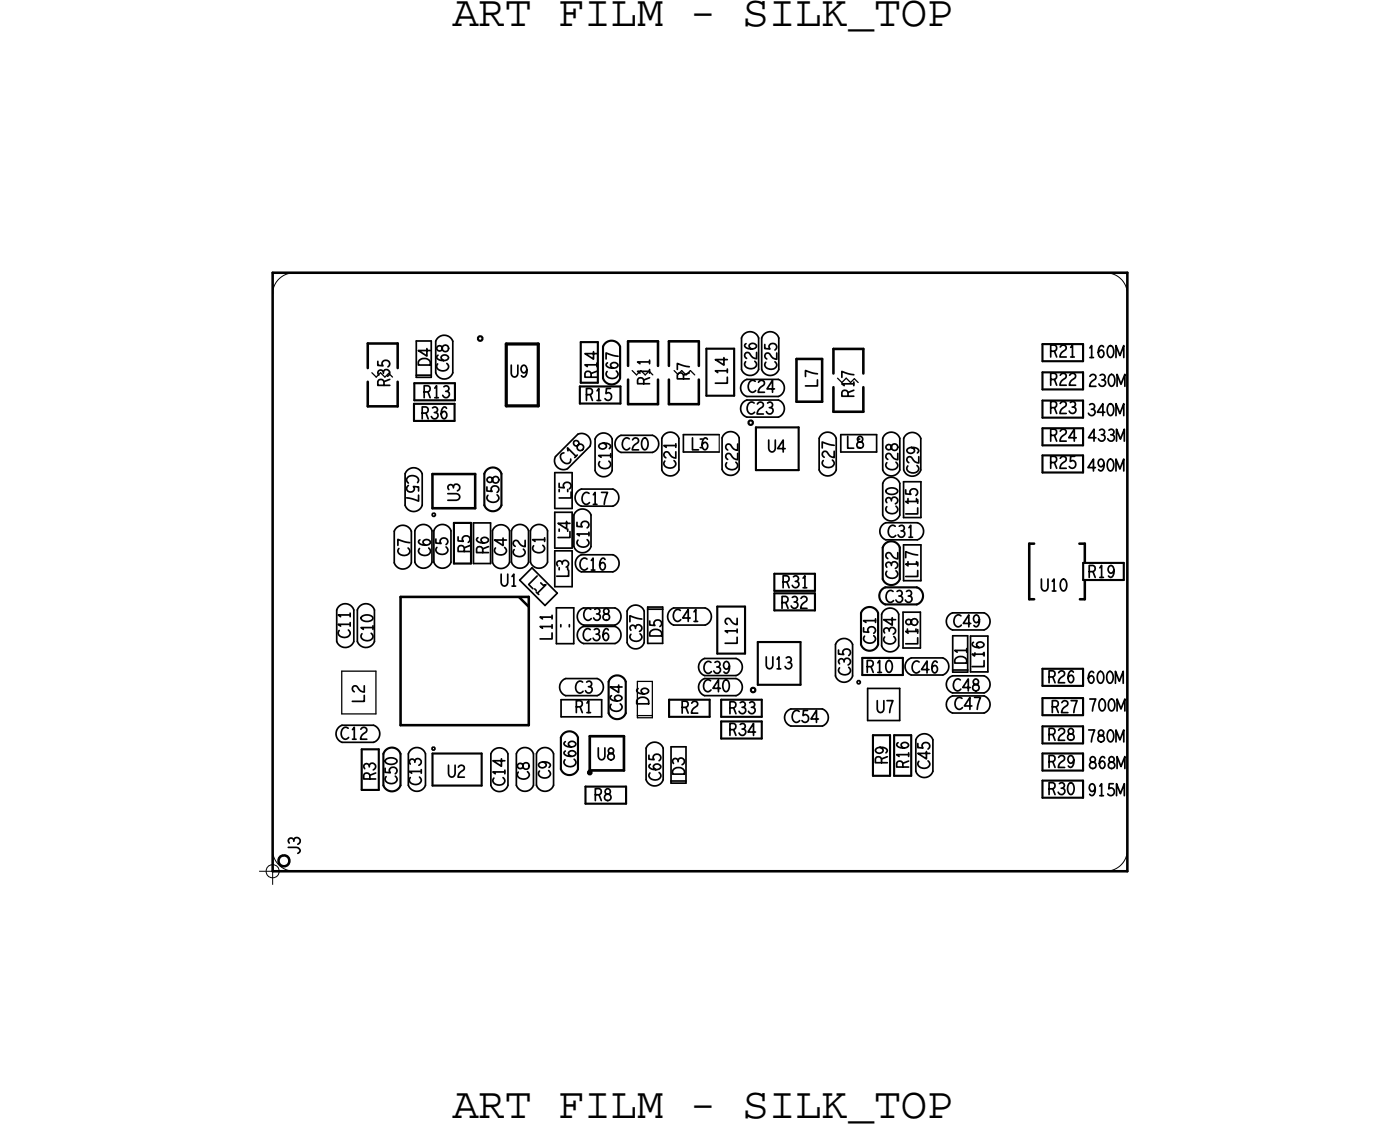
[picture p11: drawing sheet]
<svg xmlns="http://www.w3.org/2000/svg" width="66mm" height="54mm" viewBox="0 0 66 54" stroke-linecap="round" stroke-linejoin="round" font-family="sans-serif">
<defs><g id="words">
<g font-size="2.1">
<text x="21.2" y="1.2">ART FILM - SILK_TOP</text>
<text x="21.2" y="52.3">ART FILM - SILK_TOP</text>
</g>
<g font-size=".6">
<text x="27.9" y="17.7" transform="rotate(-90 27.9 17.7)">R14</text>
<text x="32.3" y="17.8" transform="rotate(-90 32.3 17.8)">R7</text>
<text x="49.1" y="16.7">R21</text>
<text x="18.2" y="18.1" transform="rotate(-90 18.2 18.1)">R35</text>
<text x="19.7" y="19.6">R36</text>
<text x="19.8" y="18.6">R13</text>
<text x="26.5" y="21.8" transform="rotate(-45 26.5 21.8)">C 1 8</text>
<text x="27.4" y="18.7">R15</text>
<text x="30.4" y="18" transform="rotate(-90 30.4 18)">R11</text>
<text x="32.3" y="21">L6</text>
<text x="39.6" y="21">L8</text>
<text x="40" y="18.6" transform="rotate(-90 40 18.6)">R17</text>
<text x="49.1" y="19.3">R23</text>
<text x="16.4" y="29.9" transform="rotate(-90 16.4 29.9)">C11</text>
<text x="24.7" y="27.3" transform="rotate(45 24.7 27.3)">L 1</text>
<text x="25.8" y="30" transform="rotate(-90 25.8 30)">L11</text>
<text x="26.6" y="27" transform="rotate(-90 26.6 27)">L3</text>
<text x="26.7" y="25.2" transform="rotate(-90 26.7 25.2)">L4</text>
<text x="36.5" y="28.5">R32</text>
<text x="36.6" y="27.5">R31</text>
<text x="41.4" y="28.2">C33</text>
<text x="41.5" y="25.1">C31</text>
<text x="42.9" y="27" transform="rotate(-90 42.9 27)">L17</text>
<text x="42.9" y="24.1" transform="rotate(-90 42.9 24.1)">L15</text>
<text x="50.9" y="27">R19</text>
<text x="26.9" y="33.3">R1</text>
<text x="34.1" y="34.4">R34</text>
<text x="34.1" y="33.4">R33</text>
<text x="35.8" y="31.3">U13</text>
<text x="40.5" y="31.5">R10</text>
<text x="42.5" y="36" transform="rotate(-90 42.5 36)">R16</text>
<text x="42.9" y="30.2" transform="rotate(-90 42.9 30.2)">L18</text>
<text x="46.1" y="31.3" transform="rotate(-90 46.1 31.3)">L16</text>
<text x="17.6" y="36.5" transform="rotate(-90 17.6 36.5)">R3</text>
<text x="19.7" y="36.7" transform="rotate(-90 19.7 36.7)">C13</text>
<text x="49" y="37.2">R30</text>
</g>
</g></defs>
<!-- layer: Board Outline -->
<path d="M12.8 13.8v26zM13.8 12.8h38zM13.8 12.8a1 1 0 0 0-1 1M51.8 12.8a1 1 0 0 1 1 1M52.8 13.8v26zM12.8 39.8a1 1 0 0 0 1 1M52.8 39.8a1 1 0 0 1-1 1M13.8 40.8h38z" fill="none" stroke="#000" stroke-width=".05"/>
<!-- layer: Components -->
<path d="M23.7 19h1.5zM23.7 16.1v2.9zM23.7 16.1h1.5zM25.2 16.1v2.9z" fill="none" stroke="#000" stroke-width=".15"/>
<g fill="none" stroke="#000" stroke-width=".1">
<path d="M19.4 19.7h1.9zM19.4 18.9h1.9zM19.4 18.9v.8zM19.4 18.7h1.9zM19.4 17.9v.8zM19.4 17.9h1.9zM21.3 18.9v.8zM21.3 17.9v.8zM22.4 15.8l.1-.1 .1 .2h-.1zM27.1 18.9h1.9zM27.1 18.1h1.9zM27.1 18.1v.8z"/>
<path d="M27.2 17.9h.8zM27.2 16h.8zM27.2 16v1.9zM28 16v1.9zM28.2 16.2v1.5zM28.2 17.7l.2 .2 .2 .1 .3-.1 .1-.2M28.2 16.2l.2-.2 .2-.1 .3 .1 .1 .2M29 16.2v1.5zM29 18.1v.8zM33.1 18.5h1.3zM33.1 16.3v2.2zM33.1 16.3h1.3z"/>
<path d="M34.4 16.3v2.2zM35 19.7h.1l.1 .1-.1 .1zM35.4 20v2zM35.4 20h2zM37.4 20v2zM48.8 19.5h1.9zM48.8 18.2h1.9zM48.8 16.9h1.9zM48.8 18.7v.8zM48.8 18.7h1.9zM48.8 17.4v.8zM48.8 17.4h1.9z"/>
<path d="M48.8 16.1v.8zM48.8 16.1h1.9zM50.7 18.7v.8zM50.7 17.4v.8zM50.7 16.1v.8zM16.9 37h.8zM16.9 35.1h.8zM16.9 35.1v1.9zM17.7 35.1v1.9zM17.9 36.7l.2 .2 .2 .1 .3-.1 .1-.2M17.9 35.3v1.4zM17.9 35.3l.2-.2 .3-.1 .2 .1 .1 .2"/>
<path d="M18.7 35.3v1.4zM20.2 36.8h2.3zM20.2 35.3h2.3zM20.2 35.3v1.5zM21.2 26.4h.8zM21.2 24.5h.8zM21.2 24.5v1.9zM22 24.5v1.9zM22.5 35.3v1.5zM22.7 23.6l.1 .2 .3 .1 .2-.1 .2-.2M22.7 22.2v1.4zM22.7 22.2l.1-.2 .3-.1 .2 .1 .2 .2"/>
<path d="M23.5 22.2v1.4zM26.2 36l.2 .2 .2 .1 .3-.1 .1-.2M26.2 34.5v1.5zM26.2 34.5l.2-.2 .3-.1 .2 .1 .1 .2M27 34.5v1.5zM27.4 37.6h1.9zM27.4 36.8h1.9zM27.4 36.8v.8zM28.5 33.4l.1 .2h.3h.2l.2-.2M28.5 31.9v1.5zM28.5 31.9l.1-.2 .3-.1 .2 .1 .2 .2M29.3 31.9v1.5z"/>
<path d="M29.3 36.8v.8zM31.3 33.5h1.9zM31.3 32.7h1.9zM31.3 32.7v.8zM33.2 32.7v.8zM33.6 28.4h1.3zM33.6 30.6h1.3zM33.6 28.4v2.2zM33.8 34.6h1.9zM33.8 33.5h1.9zM33.8 33.8v.8zM33.8 33.8h1.9z"/>
<path d="M33.8 32.7h1.9zM33.8 32.7v.8zM34.9 28.4v2.2zM35.2 32.2l.1 .1-.1 .1zM35.4 22h2zM35.5 30h2zM35.5 30v2zM35.5 32h2zM35.7 33.8v.8zM35.7 32.7v.8zM36.2 28.6h1.9zM36.2 27.6h1.9z"/>
<path d="M36.2 27.8h1.9zM36.2 27.8v.8zM36.2 26.8h1.9zM36.2 26.8v.8zM37.5 30v2zM38.1 27.8v.8zM38.1 26.8v.8zM40.3 30.1l.1 .3h.3h.2l.2-.2M40.3 28.7v1.5zM40.3 28.7l.2-.2 .2-.1 .2 .1 .2 .2M40.4 31.6h1.9zM40.4 30.8h1.9z"/>
<path d="M40.4 30.8v.8zM40.9 36.3h.8zM40.9 34.4h.8zM40.9 34.4v1.9zM41.1 28.7v1.5zM41.3 27.1l.2 .2 .2 .1 .3-.1 .1-.2M41.3 25.6v1.5zM41.3 25.6l.2-.2 .2-.1 .3 .1 .1 .2M41.4 28.3h1.5zM41.4 27.5h1.5zM41.4 27.5l-.2 .1v.3v.2l.2 .2M41.7 34.4v1.9z"/>
<path d="M41.8 36.3h.8zM41.8 34.4h.8zM41.8 34.4v1.9zM42.1 25.6v1.5zM42.3 30.8v.8zM42.6 34.4v1.9zM42.9 27.5l.2 .1 .1 .3-.1 .2-.2 .2M48.8 37.3h1.9zM48.8 36h1.9zM48.8 34.8h1.9zM48.8 33.5h1.9zM48.8 32.1h1.9z"/>
<path d="M48.8 22.1h1.9zM48.8 20.8h1.9zM48.8 36.5v.8zM48.8 36.5h1.9zM48.8 35.2h1.9zM48.8 35.2v.8zM48.8 34v.8zM48.8 34h1.9zM48.8 32.7h1.9zM48.8 32.7v.8zM48.8 31.3v.8zM48.8 31.3h1.9z"/>
<path d="M48.8 21.3h1.9zM48.8 21.3v.8zM48.8 20v.8zM48.8 20h1.9zM50.7 36.5v.8zM50.7 35.2v.9zM50.7 34v.8zM50.7 32.7v.8zM50.7 31.3v.8zM50.7 21.3v.8zM50.7 20v.8zM50.7 27.1h1.9z"/>
<path d="M50.7 26.3h1.9zM50.7 26.3v.8zM52.6 26.3v.8z"/>
</g>
<path d="M27.6 34.4h1.6zM27.6 34.4v1.6zM27.6 36.1h.1l-.1 .1-.1-.1zM27.6 36h1.6zM29.2 34.4v1.6zM33.7 20.3v.8z" fill="none" stroke="#000" stroke-width=".05"/>
<g fill="none" stroke="#000" stroke-width=".12">
<path d="M12.8 12.8h40zM12.8 12.8v28zM17.2 16.1h1.4zM17.2 16.1v1.1zM17.2 19h1.4zM17.2 17.9v1.1zM18.6 16.1v1.1zM18.6 17.9v1.1zM29.4 16h1.4zM29.4 16v1.1zM29.4 18.9h1.4zM29.4 17.8v1.1z"/>
<path d="M30.8 16v1.1zM30.8 17.8v1.1zM31.3 16h1.4zM31.3 18.9h1.4zM31.3 16v1.1zM31.3 17.8v1.1zM32.7 16v1.1zM32.7 17.8v1.1zM37.3 18.8h1.2zM37.3 16.8h1.2zM37.3 16.8v2zM38.5 16.8v2z"/>
<path d="M39 19.3h1.4zM39 18.1v1.2zM39 16.3h1.4zM39 16.3v1.2zM40.4 18.1v1.2zM40.4 16.3v1.2zM52.8 12.8v28zM18.7 33.9h6zM18.7 27.9h6zM18.7 27.9v6zM20.2 22.2v1.6zM20.2 22.2h2z"/>
<path d="M20.2 23.8h2zM22.2 22.2v1.6zM24.3 28l.4 .4zM24.7 27.9v6zM27.6 34.4h1.6zM27.6 34.4v1.6zM27.6 36.1h.1l-.1 .1-.1-.1zM27.6 36h1.6zM29.2 34.4v1.6zM48.2 28h.2zM48.2 25.4v2.6zM48.2 25.4h.2z"/>
<path d="M50.5 25.4h.3zM50.5 28h.3zM50.8 25.4v.9zM50.8 27.1v.9zM12.8 40.8h40zM13.1 40.1l.2-.1 .2 .1v.2v.1l-.2 .1-.2-.1-.1-.1z"/>
</g>
<g fill="none" stroke="#000" stroke-width=".08">
<path d="M19.5 16h.7zM19.5 16v1.6zM19.5 17.7h.7zM19.5 17.6v.1zM19.5 17.6h.7zM20.2 16v1.6zM20.2 17.6v.1zM20.4 17.4l.1 .2 .3 .1h.2l.2-.3M20.4 16v1.4zM20.4 16l.1-.2 .3-.1 .2 .1 .2 .2M21.2 16v1.4zM34.7 17.3l.2 .2 .2 .1 .2-.1 .2-.2"/>
<path d="M34.7 15.8v1.5zM34.7 15.8l.1-.2 .3-.1 .3 .1 .1 .2M35 18.5h1.4zM35 19.5h1.4zM35 17.7h1.4zM35 18.7h1.4zM35 17.7l-.3 .2v.2v.3l.3 .1M35 18.7l-.3 .2v.2v.3l.3 .1M35.5 15.8v1.5zM35.6 17.3l.2 .2 .2 .1 .3-.1 .1-.2M35.6 15.8v1.5zM35.6 15.8l.2-.2 .3-.1 .2 .1 .1 .2"/>
<path d="M36.4 17.7l.2 .2 .1 .3-.1 .2-.2 .1M36.4 18.7l.2 .2 .1 .2-.1 .3-.2 .1M36.4 15.8v1.5zM15.8 30l.1 .2 .3 .1 .2-.1 .2-.2M15.8 28.5v1.5zM15.8 28.5l.1-.2 .3-.1 .2 .1 .2 .2M16 33.9h1.5zM16 34.7h1.5zM16 33.9l-.2 .2-.1 .2 .1 .3 .2 .1M16.6 28.5v1.5zM16.7 30l.2 .2 .2 .1 .3-.1 .1-.2M16.7 28.5v1.5z"/>
<path d="M16.7 28.5l.2-.2 .2-.1 .3 .1 .1 .2M17.5 33.9l.2 .2 .1 .2-.1 .3-.2 .1M17.5 28.5v1.5zM18.5 24.9v1.4zM18.5 26.3l.1 .2 .2 .1 .3-.1 .2-.2M18.5 24.9l.1-.2 .3-.1 .2 .1 .2 .2M19 22.2v1.4zM19 23.6l.1 .2 .2 .1 .3-.1 .2-.2M19 22.2l.1-.2 .3-.1 .2 .1 .2 .2M19.1 36.7l.2 .2 .2 .1 .3-.1 .1-.2M19.1 35.3v1.4zM19.1 35.3l.2-.2 .2-.1 .3 .1 .1 .2"/>
<path d="M19.3 24.9v1.4zM19.4 26.3l.2 .2 .2 .1 .3-.1 .1-.2M19.4 24.8v1.5zM19.4 24.8l.2-.2 .2-.1 .3 .1 .1 .2M19.8 22.2v1.4zM19.9 35.3v1.4zM20.2 24.8v1.5zM20.3 35h.1l-.1 .1-.1-.1zM20.3 26.3l.2 .2 .2 .1 .2-.1 .2-.2M20.3 24.8v1.5zM20.3 24.8l.2-.2 .2-.1 .3 .1 .1 .2M21.1 24.8v1.5z"/>
<path d="M22.2 26.4h.8zM22.2 24.5h.8zM22.2 24.5v1.9zM23 24.5v1.9zM23 35.3v1.4zM23 36.7l.1 .2 .3 .1 .2-.1 .2-.2M23 35.3l.1-.2 .3-.1 .2 .1 .2 .2M23 24.8v1.5zM23 26.3l.2 .2 .2 .1 .3-.1 .1-.2M23 24.8l.2-.2 .2-.1 .3 .1 .1 .2M23.8 35.3v1.4zM23.8 24.8v1.5z"/>
<path d="M23.9 26.3l.2 .2 .2 .1 .3-.1 .1-.2M23.9 24.8v1.5zM23.9 24.8l.2-.2 .2-.1 .3 .1 .1 .2M24.2 36.7l.1 .2 .3 .1 .2-.1 .2-.2M24.2 35.3v1.4zM24.2 35.3l.1-.2 .3-.1 .2 .1 .2 .2M24.3 27.1l1.2 1.2zM24.7 24.8v1.5zM24.8 26.3l.2 .2 .2 .1 .3-.1 .1-.2M24.8 24.8v1.5zM24.8 24.8l.2-.2 .2-.1 .3 .1 .1 .2M24.9 26.6l-.6 .5z"/>
<path d="M24.9 26.6l1.2 1.2zM25 35.3v1.4zM25.1 36.7l.2 .2 .2 .1 .2-.1 .2-.2M25.1 35.3v1.4zM25.1 35.3l.2-.2 .2-.1 .3 .1 .1 .2M25.5 28.3l.6-.5zM25.6 24.8v1.5zM25.9 35.3v1.4zM26 22.1h.8zM26 24h.8zM26 25.8h.8zM26 23.8h.8z"/>
<path d="M26 22.1v1.7zM26 25.6h.8zM26 24v1.6zM26 27.4h.8zM26 25.8v1.6zM26 21.4l1-1.1zM26 21.4v.2l.1 .2 .2 .2 .3-.1M26 30.1h.9zM26 28.4v1.7zM26 28.4h.9zM26.2 22.9v.1zM26.2 29.2v.1z"/>
<path d="M26.3 33.5h1.9zM26.3 32.7h1.9zM26.3 32.7v.8zM26.5 31.7h1.4zM26.5 32.5h1.4zM26.5 31.7l-.2 .2-.1 .2 .1 .3 .2 .1M26.6 22.9v.1zM26.6 29.2v.1zM26.8 22.1v1.7zM26.8 24v1.6zM26.8 25.8v1.6zM26.9 28.4v1.7z"/>
<path d="M26.9 25.6l.1 .2 .2 .1 .3-.1 .2-.2M26.9 24.1v1.5zM26.9 24.1l.1-.2 .3-.1 .2 .1 .2 .2M27 20.3h.3l.2 .1 .1 .2v.3M27.2 23.7h1.5zM27.2 26.8h1.5zM27.2 22.9h1.5zM27.2 26h1.5zM27.2 26l-.2 .1-.1 .3 .1 .2 .2 .2M27.2 22.9l-.2 .1-.1 .3 .1 .2 .2 .2M27.3 29.2h1.5zM27.3 30.1h1.5z"/>
<path d="M27.3 28.4h1.5zM27.3 29.3h1.5zM27.3 28.4l-.2 .2-.1 .2 .1 .3 .2 .1M27.3 29.3l-.2 .2-.1 .2 .1 .2 .2 .2M27.6 20.9l-1 1zM27.7 24.1v1.5zM27.8 20.5v1.5zM27.8 22l.2 .2 .2 .1 .3-.1 .1-.2M27.8 20.5l.2-.2h.3h.2l.1 .2M27.9 31.7l.3 .2v.3v.2l-.3 .1M28.2 32.7v.8zM28.6 20.5v1.5z"/>
<path d="M28.7 22.9l.2 .1 .1 .3-.1 .2-.2 .2M28.7 26l.2 .1 .1 .3-.1 .2-.2 .2M28.8 28.4l.2 .2 .1 .2-.1 .3-.2 .1M28.8 29.3l.2 .2 .1 .2-.1 .3-.2 .1M29.1 21.2h1.4zM29.1 20.4h1.4zM29.1 20.4l-.2 .1-.1 .3 .1 .2 .2 .2M29.3 30.1l.2 .2 .2 .1 .3-.1 .1-.2M29.3 28.6v1.5zM29.3 28.6l.2-.2 .2-.1 .3 .1 .1 .2M30.1 28.6v1.5zM30.2 35v1.5z"/>
<path d="M30.2 36.5l.2 .2 .2 .1 .3-.1 .1-.2M30.2 35l.2-.2 .2-.1 .3 .1 .1 .2M30.3 28.5v1.6zM30.3 28.5h.7zM30.3 28.4v.1zM30.3 30.1h.7zM30.3 28.4h.7zM30.5 20.4l.2 .1 .1 .3-.1 .2-.2 .2M31 22l.1 .2 .3 .1 .2-.1 .2-.2M31 20.5v1.5zM31 20.5l.1-.2 .3-.1 .2 .1 .2 .2M31 28.5v1.6z"/>
<path d="M31 28.4v.1zM31 35v1.5zM31.4 34.9h.7zM31.4 34.9v1.6zM31.4 36.6h.7zM31.4 36.5v.1zM31.4 36.5h.7zM31.5 28.4h1.5zM31.5 29.2h1.5zM31.5 28.4l-.2 .2-.1 .2 .1 .3 .2 .1M31.8 20.5v1.5zM32 20.3h1.7z"/>
<path d="M32 20.3v.8zM32 21.1h1.7zM32.1 34.9v1.6zM32.1 36.5v.1zM33 32.5h1.4zM33 31.6h1.4zM33 31.7h1.4zM33 30.8h1.4zM33 31.7l-.2 .2-.1 .2 .1 .3 .2 .1M33 30.8l-.2 .2-.1 .2 .1 .2 .2 .2M33 28.4l.2 .2 .1 .3-.1 .2-.2 .1M33.8 22l.1 .2h.3h.2l.2-.2"/>
<path d="M33.8 20.5v1.5zM33.8 20.5l.1-.2 .3-.1 .2 .1 .2 .2M34.4 31.7l.3 .2v.3v.2l-.3 .1M34.4 30.8l.3 .2v.2v.3l-.3 .1M34.6 20.5v1.5zM37 34h1.5zM37 33.2h1.5zM37 33.2l-.2 .1-.1 .3 .1 .2 .2 .2M38.3 22l.2 .2 .2 .1 .3-.1 .1-.2M38.3 20.5v1.5zM38.3 20.5l.2-.2 .2-.1 .3 .1 .1 .2M38.5 33.2l.2 .1 .1 .3-.1 .2-.2 .2"/>
<path d="M39.1 30.2v1.4zM39.1 31.6l.2 .2 .2 .1 .3-.1 .1-.2M39.1 30.1l.2-.2h.2h.2l.2 .3M39.1 20.5v1.5zM39.3 20.3h1.7zM39.3 20.3v.8zM39.3 21.1h1.7zM39.9 30.2v1.4zM40.2 31.8l.1 .1-.1 .1-.1-.1zM40.6 32.2h1.5zM40.6 33.7h1.5zM40.6 32.2v1.5z"/>
<path d="M41 20.3v.8zM41.3 30.2l.1 .2 .3 .1 .2-.1 .2-.2M41.3 28.7v1.5zM41.3 28.7l.1-.2 .3-.1 .2 .1 .2 .2M41.3 24.1l.2 .2 .2 .1 .3-.1 .1-.2M41.3 22l.2 .2 .2 .1 .3-.1 .1-.2M41.3 22.6v1.5zM41.3 20.5v1.5zM41.3 22.6l.2-.2 .2-.1 .3 .1 .1 .2M41.3 20.5l.2-.2 .2-.1 .3 .1 .1 .2M41.5 25.3h1.4zM41.5 24.5h1.4z"/>
<path d="M41.5 24.5l-.2 .1-.1 .3 .1 .2 .2 .2M42.1 28.7v1.5zM42.1 32.2v1.5zM42.1 22.6v1.5zM42.1 20.5v1.5zM42.3 30.3h.8zM42.3 28.6v1.7zM42.3 28.6h.8zM42.3 27.2h.8zM42.3 25.5v1.7zM42.3 24.2h.8zM42.3 22.5v1.7z"/>
<path d="M42.3 25.5h.8zM42.3 22.5h.8zM42.3 22l.1 .2 .3 .1 .2-.1 .2-.2M42.3 20.5v1.5zM42.3 20.5l.2-.2 .2-.1 .2 .1 .2 .2M42.7 30.8h1.4zM42.7 31.6h1.4zM42.7 30.8l-.3 .1v.3v.2l.3 .2M42.9 36.1l.1 .2 .3 .1 .2-.1 .2-.2M42.9 34.6v1.5zM42.9 34.6l.1-.2 .3-.1 .2 .1 .2 .2M42.9 24.5l.2 .1 .1 .3-.1 .2-.2 .2"/>
<path d="M43.1 28.6v1.7zM43.1 20.5v1.5zM43.1 25.5v1.7zM43.1 22.5v1.7zM43.7 34.6v1.5zM44.1 30.8l.2 .1 .1 .3-.1 .2-.2 .2M44.6 28.7h1.5zM44.6 31.6h1.5zM44.6 32.6h1.5zM44.6 29.5h1.5zM44.6 32.4h1.5zM44.6 33.4h1.5z"/>
<path d="M44.6 28.7l-.2 .1-.1 .3 .1 .2 .2 .2M44.6 31.6l-.2 .2-.1 .2 .1 .3 .2 .1M44.6 32.6l-.2 .1-.1 .2 .1 .3 .2 .2M44.6 29.7h.7zM44.6 29.7v1.6zM44.6 31.4h.7zM44.6 31.3v.1zM44.6 31.3h.7zM45.3 29.7v1.6zM45.3 31.3v.1zM45.4 31.4h.8zM45.4 29.8v1.6z"/>
<path d="M45.4 29.8h.8zM46.1 28.7l.2 .1v.3v.2l-.2 .2M46.1 31.6l.2 .2v.2v.3l-.2 .1M46.1 32.6l.2 .1v.3v.2l-.2 .2M46.2 29.8v1.6z"/>
</g>
<g fill="none" stroke="#000" stroke-width=".06">
<path d="M17.4 17.4l.2 .2zM17.6 17.6l.2-.2zM29.6 17.3l.2 .2zM29.8 17.5l.2-.2zM31.5 17.3l.2 .2zM32.3 17.3l.2 .2zM39.2 17.7l.2 .2zM39.4 17.9l.2-.2zM40 17.7l.2 .2zM16 31.4h1.6zM16 31.4v2zM16 33.4h1.6z"/>
<path d="M17.6 31.4v2zM29.8 31.9h.7zM29.8 31.9v1.6zM29.8 33.6h.7zM29.8 33.5v.1zM29.8 33.5h.7zM30.5 31.9v1.6zM30.5 33.5v.1z"/>
</g>
<!-- layer: Text -->
<g fill="none" stroke="#000" stroke-width=".08">
<path d="M17.7 16.9v.2h.2a.17 .17 0 0 1 .1-.2 .17 .17 0 0 1 .2 0 .17 .17 0 0 1 0 .3M17.9 17.4a.13 .13 0 0 0-.2-.1 .13 .13 0 0 0 0 .2M18 18l-.1-.2h-.2v.2h.5M19.6 16.8a.29 .29 0 0 1 .4 0 .29 .29 0 0 1 .1 .3h-.5zM19.8 19.3h.2v-.2l-.2-.1v.6M19.9 18.3h.2v-.2l-.2-.1v.6M20 16.3v.4l-.4-.3h.5M20.2 19.1a.15 .15 0 0 1 .3 0 .13 .13 0 0 1-.1 .2M20.3 18.2l.1-.2v.6M20.5 16.6v.1a.27 .27 0 0 0 .2 .2 .27 .27 0 0 0 .3-.2 .16 .16 0 0 0-.3-.1 .16 .16 0 0 0 .1 .3M20.5 16.2a.13 .13 0 0 0 0 .2 .13 .13 0 0 0 .2-.1 .15 .15 0 0 1 .2-.1 .15 .15 0 0 1 0 .2 .15 .15 0 0 1-.2-.1l-.1-.1zM20.8 18.1a.13 .13 0 0 1 .2 0 .13 .13 0 0 1-.1 .2"/>
<path d="M20.9 19.1a.27 .27 0 0 0-.3 .2 .27 .27 0 0 0 .2 .3 .16 .16 0 0 0 .1-.3 .16 .16 0 0 0-.3 .1M20.9 17a.24 .24 0 0 1-.2 .4 .24 .24 0 0 1-.2-.4M23.9 17.1v.4l.2 .1 .1-.1v-.4M24.7 17.3l-.1 .1a.15 .15 0 0 1-.2-.1 .15 .15 0 0 1 .1-.2 .15 .15 0 0 1 .2 .2l-.1 .3h-.2M27.4 18.5l.3-.1v-.2h-.3v.5M27.7 17.6l-.1-.2h-.2v.2h.5M27.8 16.5v.3l-.4-.3h.5M27.9 17.1h-.5l.1 .1M27.9 18.3l.1-.1v.5M28.4 17a.27 .27 0 0 0 .2 .2 .27 .27 0 0 0 .3-.2 .16 .16 0 0 0-.2 0 .16 .16 0 0 0 0 .2M28.6 18.2h-.2v.2a.17 .17 0 0 1 .2 .1 .17 .17 0 0 1-.1 .2 .17 .17 0 0 1-.2-.1M28.8 17.4a.24 .24 0 0 1-.2 .3 .24 .24 0 0 1-.2-.3"/>
<path d="M28.9 16.7l-.5-.2v.3M30.1 18v-.3h-.2l-.1 .3h.6M30.4 16.9h-.6l.2 .1M30.4 17.4h-.6l.2 .1M32 17.7l-.1-.2h-.2v.2h.6M32.3 17.2l-.6-.2v.3M33.9 16.7v.4l-.4-.3h.5M34 17.6v.3h-.5M34 17.3h-.5l.1 .1M34 17.3v.1M34.9 16.1a.27 .27 0 0 0 .2 .2 .27 .27 0 0 0 .3-.2 .16 .16 0 0 0-.3 0 .16 .16 0 0 0 .1 .2M35.3 18.9a.25 .25 0 0 0-.3 .2 .25 .25 0 0 0 .3 .2"/>
<path d="M35.3 16.9a.24 .24 0 0 1-.2 .4 .24 .24 0 0 1-.2-.4M35.3 17.8a.25 .25 0 0 0-.3 .3 .25 .25 0 0 0 .3 .2h.1M35.4 16.5v.3l-.2-.1-.1-.2a.14 .14 0 0 0-.2 .1 .14 .14 0 0 0 0 .2M35.4 18.9a.14 .14 0 0 1 .2-.1 .14 .14 0 0 1 .1 .2l-.2 .2-.1 .2h.3M35.5 17.9a.14 .14 0 0 1 .2-.1 .14 .14 0 0 1 0 .2l-.2 .2v.2h.3M35.8 16.1v.2h.2a.17 .17 0 0 1 .1-.2 .17 .17 0 0 1 .2 0 .17 .17 0 0 1 0 .3M35.9 18.9a.13 .13 0 0 1 .2 0 .13 .13 0 0 1 0 .2M36 19.1a.16 .16 0 0 1 .2 .1 .16 .16 0 0 1-.2 .2 .16 .16 0 0 1-.1-.1M36.2 18.2h-.3l.3-.4v.6M36.3 16.9a.24 .24 0 0 1-.2 .4 .25 .25 0 0 1-.3-.4M36.4 16.5v.3h-.2l-.2-.3a.14 .14 0 0 0-.2 .1 .14 .14 0 0 0 .1 .2M38.3 17.8v.3h-.6"/>
<path d="M38.3 17.5l-.6-.2v.3M39.7 18.5l-.1-.2h-.2v.2h.6M40 17.5l-.6-.1v.3M40 18h-.6h.1M49.2 16.4h.2v-.2l-.2-.1v.6M49.2 19.1l.2-.1v-.2h-.2v.5M49.2 17.8l.2-.1v-.2h-.2v.5M49.3 17.8l.2 .2M49.6 16.2a.14 .14 0 0 1 .2 0 .14 .14 0 0 1 .1 .2l-.2 .1-.1 .2h.3M49.6 18.9a.14 .14 0 0 1 .2-.1 .14 .14 0 0 1 .1 .2l-.2 .2-.1 .1h.3M49.6 17.6a.14 .14 0 0 1 .2-.1 .14 .14 0 0 1 .1 .2l-.2 .1-.1 .2h.3M50.1 17.6a.14 .14 0 0 1 .2-.1 .14 .14 0 0 1 0 .2l-.2 .1-.1 .2h.3"/>
<path d="M50.1 18.8a.13 .13 0 0 1 .2 0 .13 .13 0 0 1-.1 .2M50.1 16.3l.1-.2v.6M51 18.9a.13 .13 0 0 1 .2 0 .13 .13 0 0 1-.1 .2M51 16.7h.2M51 16.3l.1-.1v.5M51 17.6a.14 .14 0 0 1 .2-.1 .14 .14 0 0 1 .1 .2l-.2 .2-.1 .2h.3M51.1 19.1a.16 .16 0 0 1 .1 .2 .16 .16 0 0 1-.1 .2 .16 .16 0 0 1-.2-.2M51.5 17.6a.13 .13 0 0 1 .2 0 .13 .13 0 0 1-.1 .2M51.6 17.8a.16 .16 0 0 1 .1 .1 .16 .16 0 0 1-.1 .2 .16 .16 0 0 1-.2-.1M51.6 16.2a.27 .27 0 0 0-.2 .2 .27 .27 0 0 0 .2 .3 .16 .16 0 0 0 .1-.2 .16 .16 0 0 0-.3 0M51.7 19.3h-.3l.2-.4v.5M51.9 16.2a.27 .27 0 0 1 .2 .2 .27 .27 0 0 1-.2 .3 .4 .4 0 0 1 0-.5z"/>
<path d="M51.9 18.9a.27 .27 0 0 1 .2 .3 .27 .27 0 0 1-.2 .2 .4 .4 0 0 1 0-.5zM52 17.5a.27 .27 0 0 1 .2 .3 .27 .27 0 0 1-.2 .3 .4 .4 0 0 1 0-.6zM52.2 16.7v-.5l.2 .4 .2-.4v.5M52.2 19.4v-.5l.2 .5 .2-.5v.5M52.3 18.1v-.6l.2 .5 .1-.5v.6M13.5 39.6l.4 .1 .2 .1-.2 .1M13.8 39.3a.16 .16 0 0 0-.3-.1 .13 .13 0 0 0 0 .2M13.8 39.4a.16 .16 0 0 1 .1-.2 .16 .16 0 0 1 .2 .1 .16 .16 0 0 1-.2 .2M16.3 34.1a.25 .25 0 0 0-.3 .2 .25 .25 0 0 0 .3 .2M16.3 29.5a.24 .24 0 0 1-.2 .3 .24 .24 0 0 1-.2-.3M16.4 28.8h-.6l.1 .1M16.4 29.2h-.6l.1 .1"/>
<path d="M16.5 34.6h.2M16.5 34.1l.1-.1v.6M16.9 34.1a.14 .14 0 0 1 .2-.1 .14 .14 0 0 1 0 .2l-.2 .2v.2h.3M16.9 28.9a.3 .3 0 0 1 .3-.1 .3 .3 0 0 1 .2 .2 .3 .3 0 0 1-.3 .1 .3 .3 0 0 1-.2-.2zM17 32.5v.3h-.5M17 32.1v.3l-.1-.1-.2-.2a.14 .14 0 0 0-.2 .1 .14 .14 0 0 0 .1 .2M17.3 35.8a.13 .13 0 0 0-.2-.1 .15 .15 0 0 0 0 .3M17.3 36.4l-.1-.2h-.2v.2h.6M17.4 29.6a.24 .24 0 0 1-.2 .4 .25 .25 0 0 1-.3-.4M17.5 29.4h-.6h.1M17.5 29.3v.1M18 35.9v.2l.3 .1a.17 .17 0 0 1 0-.3 .17 .17 0 0 1 .2 .1 .17 .17 0 0 1 0 .2"/>
<path d="M18 35.6a.3 .3 0 0 1 .3-.2 .3 .3 0 0 1 .3 .3 .3 .3 0 0 1-.3 .1 .3 .3 0 0 1-.3-.2zM18.5 36.3a.24 .24 0 0 1-.2 .4 .24 .24 0 0 1-.2-.4M19.1 25.6a.24 .24 0 0 1-.2 .4 .24 .24 0 0 1-.2-.3M19.1 22.7a.17 .17 0 0 0 0 .2 .17 .17 0 0 0 .2 .1 .17 .17 0 0 0 0-.2h.3v.2M19.2 25.4l-.6-.2v.3M19.4 35.6a.13 .13 0 0 0-.2-.1 .13 .13 0 0 0 0 .2M19.5 22.6a.25 .25 0 0 0-.2-.4 .25 .25 0 0 0-.2 .4M19.6 23.2v.2l-.6-.1M19.6 36.4a.24 .24 0 0 1-.2 .3 .24 .24 0 0 1-.2-.3M19.7 25.3h-.1a.27 .27 0 0 0 .3 .2 .27 .27 0 0 0 .2-.2 .16 .16 0 0 0-.2-.1 .16 .16 0 0 0 0 .3M19.7 36.1h-.5l.1 .1M20.1 25.6a.24 .24 0 0 1-.2 .4 .24 .24 0 0 1-.3-.3"/>
<path d="M20.4 25.2v.2h.2a.17 .17 0 0 1 .1-.2 .17 .17 0 0 1 .2 0 .17 .17 0 0 1 0 .3M20.9 25.6a.24 .24 0 0 1-.2 .4 .25 .25 0 0 1-.3-.4M21 23.1h.4l.1 .1-.1 .2h-.4M21 35.8v.4l.1 .2 .2-.2v-.4M21.2 22.8a.13 .13 0 0 0-.2-.1 .13 .13 0 0 0 0 .2M21.2 22.8a.16 .16 0 0 1 .2-.1 .16 .16 0 0 1 .1 .1 .16 .16 0 0 1-.1 .2M21.4 25.1v.2h.3a.17 .17 0 0 1 0-.2 .17 .17 0 0 1 .3 0 .17 .17 0 0 1-.1 .3M21.5 35.9a.14 .14 0 0 1 .2-.1 .14 .14 0 0 1 0 .2l-.2 .2-.1 .2h.3M21.7 25.8v-.3l-.2 .1-.1 .2h.6M22 25.5l-.3 .1M22.4 25.2h-.1a.27 .27 0 0 0 .3 .2 .27 .27 0 0 0 .2-.2 .16 .16 0 0 0-.2-.1 .16 .16 0 0 0 0 .3M22.6 25.9l-.1-.3h-.2v.3h.6"/>
<path d="M22.8 22.8v.2h.2a.17 .17 0 0 1 .1-.2 .17 .17 0 0 1 .2 0 .17 .17 0 0 1 0 .2M22.9 22.3a.15 .15 0 0 0 0 .3 .13 .13 0 0 0 .1-.2 .16 .16 0 0 1 .3-.1 .15 .15 0 0 1 0 .3 .16 .16 0 0 1-.3-.1v-.2zM22.9 25.6l-.3 .1M23.3 23.2a.24 .24 0 0 1-.2 .3 .24 .24 0 0 1-.3-.3M23.5 26.9v.4l.1 .1 .2-.1v-.4M23.5 35.5v.3l-.4-.2h.5M23.5 25.2v.3l-.4-.2h.6M23.5 36.4a.24 .24 0 0 1-.2 .3 .24 .24 0 0 1-.2-.3M23.6 25.6a.24 .24 0 0 1-.2 .4 .24 .24 0 0 1-.2-.4M23.6 36.1h-.5l.1 .1M23.6 36v.2M24 27.4h.1"/>
<path d="M24 27v-.1v.5M24.3 35.7a.15 .15 0 0 0 0 .3 .14 .14 0 0 0 .2-.2 .15 .15 0 0 1 .2-.1 .15 .15 0 0 1 0 .3 .15 .15 0 0 1-.2-.1l-.1-.2zM24.5 25.7a.24 .24 0 0 1-.2 .4 .24 .24 0 0 1-.2-.4M24.6 25.3v.3l-.2-.1-.2-.2a.14 .14 0 0 0-.2 .1 .14 .14 0 0 0 .1 .2M24.7 36.1a.24 .24 0 0 1-.2 .4 .24 .24 0 0 1-.2-.4M25.4 25.5a.24 .24 0 0 1-.2 .4 .24 .24 0 0 1-.2-.4M25.4 35.6l.1 .1a.15 .15 0 0 1 0 .2 .15 .15 0 0 1-.2-.1 .15 .15 0 0 1 .1-.2l.3 .1v.2M25.5 25.2h-.6l.1 .1M25.5 25.2v.1M25.7 36a.24 .24 0 0 1-.2 .4 .24 .24 0 0 1-.3-.3M25.8 29.6v.3h-.5M25.8 28.9h-.5l.1 .1"/>
<path d="M25.8 29.3h-.5l.1 .1M26.2 22.6v.2h.2a.17 .17 0 0 1 .1-.2 .17 .17 0 0 1 .2 0 .17 .17 0 0 1-.1 .3M26.3 26.3a.13 .13 0 0 0-.2 0 .13 .13 0 0 0 0 .2M26.5 34.7h-.1a.27 .27 0 0 0 .3 .3 .27 .27 0 0 0 .2-.2 .16 .16 0 0 0-.2-.1 .16 .16 0 0 0 0 .2M26.5 35.1l-.1 .1a.27 .27 0 0 0 .3 .2 .27 .27 0 0 0 .2-.2 .16 .16 0 0 0-.2-.1 .16 .16 0 0 0 0 .3M26.5 24.4v.3l-.4-.2h.6M26.6 26.7v.3h-.5M26.7 24.9v.2h-.6M26.7 23v.3h-.5M26.9 35.5a.24 .24 0 0 1-.2 .4 .25 .25 0 0 1-.3-.4M27 33.1l.2-.1v-.2h-.2v.5M27 24.4v.2h.2a.17 .17 0 0 1 .1-.2 .17 .17 0 0 1 .2 .1 .17 .17 0 0 1 0 .2"/>
<path d="M27.3 31.9a.25 .25 0 0 0-.4 .2 .25 .25 0 0 0 .4 .3v-.1M27.5 31.9a.13 .13 0 0 1 .2 0 .13 .13 0 0 1-.1 .2M27.5 32.9l.1-.1v.5M27.5 26.2a.25 .25 0 0 0-.4 .2 .25 .25 0 0 0 .4 .2M27.5 25.2a.24 .24 0 0 1-.2 .4 .24 .24 0 0 1-.3-.3M27.5 32.1a.16 .16 0 0 1 .2 .2 .16 .16 0 0 1-.1 .1 .16 .16 0 0 1-.2-.1M27.6 25h-.6l.1 .1M27.6 24.9v.2M27.6 23.1a.25 .25 0 0 0-.4 .2 .25 .25 0 0 0 .4 .2M27.6 29.5a.25 .25 0 0 0-.3 .2 .25 .25 0 0 0 .3 .2M27.6 28.5a.25 .25 0 0 0-.3 .2 .25 .25 0 0 0 .3 .3l.1-.1M27.7 26.7h.1"/>
<path d="M27.7 26.2l.1-.1v.6M27.8 23.6h.1M27.8 23.1l.1-.1v.6M27.8 29.5a.13 .13 0 0 1 .2 0 .13 .13 0 0 1 0 .2M27.8 28.5a.15 .15 0 0 1 .3 0 .13 .13 0 0 1-.1 .2M27.9 37.2l.2-.1v-.2h-.2v.6M27.9 29.7a.16 .16 0 0 1 .2 .1 .16 .16 0 0 1-.2 .2 .16 .16 0 0 1-.1-.1M27.9 28.7a.16 .16 0 0 1 .2 .2 .16 .16 0 0 1-.1 .1 .16 .16 0 0 1-.2-.1M28 35v.4l.2 .1 .1-.1v-.4M28 37.2l.1 .3M28.2 23h.2l-.1 .6M28.2 20.7l.1 .1a.15 .15 0 0 1 0 .2 .15 .15 0 0 1-.2-.1 .15 .15 0 0 1 .1-.2l.4 .1-.1 .2"/>
<path d="M28.3 28.5v.2a.16 .16 0 0 1 .2 .1 .16 .16 0 0 1-.1 .2 .16 .16 0 0 1-.2-.1l.1-.1a.15 .15 0 0 0 .2-.1 .15 .15 0 0 0-.1-.2zM28.3 26.2v-.1a.27 .27 0 0 0-.2 .3 .27 .27 0 0 0 .2 .3 .16 .16 0 0 0 0-.3 .16 .16 0 0 0-.2 0M28.3 37l.1 .1a.16 .16 0 0 1 .2 .1 .16 .16 0 0 1-.1 .2 .16 .16 0 0 1-.2-.1v-.1a.16 .16 0 0 0 .3-.1 .15 .15 0 0 0-.2-.2zM28.5 29.5l-.1-.1a.27 .27 0 0 0-.2 .3 .27 .27 0 0 0 .2 .2 .16 .16 0 0 0 .1-.2 .16 .16 0 0 0-.3 0M28.5 35.1v.1a.16 .16 0 0 1 .2 .1 .16 .16 0 0 1-.1 .2 .16 .16 0 0 1-.2-.1l.1-.1a.15 .15 0 0 0 .2-.1 .15 .15 0 0 0-.1-.2zM28.5 21.6a.24 .24 0 0 1-.2 .3 .24 .24 0 0 1-.2-.3M28.6 21.3h-.6l.1 .1M28.6 21.2v.2M28.6 32.5v.1a.27 .27 0 0 0 .2 .2 .27 .27 0 0 0 .3-.2 .16 .16 0 0 0-.3-.1 .16 .16 0 0 0 .1 .3M29 32v.4l-.4-.3h.5M29 32.9a.24 .24 0 0 1-.2 .4 .24 .24 0 0 1-.2-.4M29.5 20.5a.25 .25 0 0 0-.4 .3 .25 .25 0 0 0 .3 .2h.1"/>
<path d="M29.6 20.6a.14 .14 0 0 1 .2-.1 .14 .14 0 0 1 0 .2l-.2 .2v.1h.3M29.7 29.3a.13 .13 0 0 0-.2 0 .13 .13 0 0 0 0 .2M29.7 29.4a.16 .16 0 0 1 .2-.2 .16 .16 0 0 1 .2 .2 .16 .16 0 0 1-.2 .1M29.9 32.2h-.1a.27 .27 0 0 0 .3 .3 .27 .27 0 0 0 .2-.2 .16 .16 0 0 0-.2-.1 .16 .16 0 0 0 0 .3M29.9 32.7a.29 .29 0 0 1 .3-.1 .29 .29 0 0 1 .2 .3h-.6zM30 29.7a.24 .24 0 0 1-.2 .3 .24 .24 0 0 1-.3-.3M30 29l-.5-.2v.3M30.1 20.5a.27 .27 0 0 1 .2 .3 .27 .27 0 0 1-.2 .2 .4 .4 0 0 1 0-.5zM30.4 35.3v.2h.2a.17 .17 0 0 1 .1-.2 .17 .17 0 0 1 .2 .1 .17 .17 0 0 1-.1 .2M30.4 29.1v.1l.2 .1a.17 .17 0 0 1 .1-.3 .17 .17 0 0 1 .2 .1 .17 .17 0 0 1 0 .2M30.4 35.8a.27 .27 0 0 0 .2 .2 .27 .27 0 0 0 .3-.2 .16 .16 0 0 0-.2-.1 .16 .16 0 0 0 0 .3M30.5 29.5a.29 .29 0 0 1 .3 0 .29 .29 0 0 1 .2 .3h-.6z"/>
<path d="M30.8 36.1a.24 .24 0 0 1-.2 .4 .24 .24 0 0 1-.2-.3M31.5 36a.29 .29 0 0 1 .4-.1 .29 .29 0 0 1 .1 .3h-.5zM31.5 21.5a.24 .24 0 0 1-.2 .4 .24 .24 0 0 1-.2-.3M31.6 20.8h-.5l.1 .1M31.6 20.8v.1M31.6 21.1v.3h-.2l-.1-.2a.14 .14 0 0 0-.2 0 .14 .14 0 0 0 .1 .2M31.7 35.6a.13 .13 0 0 0-.2-.1 .13 .13 0 0 0 0 .2M31.7 35.6a.16 .16 0 0 1 .2-.1 .16 .16 0 0 1 .1 .1 .16 .16 0 0 1-.1 .2M31.8 28.6a.25 .25 0 0 0-.3 .2 .25 .25 0 0 0 .3 .2h.1M31.9 33.1l.3-.1v-.2h-.3v.6M32.1 33.1l.1 .3M32.3 28.9h-.3l.2-.4v.6"/>
<path d="M32.4 32.9a.14 .14 0 0 1 .2-.1 .14 .14 0 0 1 0 .2l-.2 .2v.2h.3M32.4 20.5v.5h.3M32.5 29.1h.1M32.5 28.6l.1-.1v.6M33.1 20.6v-.1a.27 .27 0 0 0-.2 .3 .27 .27 0 0 0 .1 .2 .16 .16 0 0 0 .1-.2 .16 .16 0 0 0-.2 0M33.3 31.8a.25 .25 0 0 0-.4 .3 .25 .25 0 0 0 .3 .2h.1M33.3 31a.25 .25 0 0 0-.4 .2 .25 .25 0 0 0 .4 .3v-.1M33.5 31a.13 .13 0 0 1 .2 0 .13 .13 0 0 1-.1 .2M33.5 31.2a.16 .16 0 0 1 .2 .1 .16 .16 0 0 1-.1 .2 .16 .16 0 0 1-.2-.1M33.7 32.2h-.3l.2-.4v.6M33.9 31.8a.27 .27 0 0 1 .2 .3 .27 .27 0 0 1-.2 .2 .4 .4 0 0 1 0-.5zM34.1 31.2a.15 .15 0 0 1-.2 0 .15 .15 0 0 1 .1-.2 .15 .15 0 0 1 .1 .2l-.1 .3-.1-.1"/>
<path d="M34.2 34.1h.2v-.2l-.2-.1v.6M34.2 33.1l.2-.1v-.1l-.2-.1v.6M34.4 21.6a.24 .24 0 0 1-.2 .4 .24 .24 0 0 1-.2-.4M34.5 29.8v.3h-.6M34.5 29.5h-.6l.1 .1M34.5 29.4v.2M34.5 28.9v.3h-.2l-.1-.2a.15 .15 0 0 0-.3 0 .14 .14 0 0 0 .1 .2M34.5 20.8v.3l-.2-.1-.1-.2a.14 .14 0 0 0-.2 .1 .14 .14 0 0 0 .1 .2M34.5 21.2v.3h-.2l-.1-.3a.14 .14 0 0 0-.2 .1 .14 .14 0 0 0 .1 .2M34.6 33.9a.15 .15 0 0 1 .3 0 .13 .13 0 0 1-.1 .2M34.6 32.9a.15 .15 0 0 1 .3 0 .13 .13 0 0 1-.1 .2M35.1 32.9a.13 .13 0 0 1 .2 0 .13 .13 0 0 1-.1 .2"/>
<path d="M35.4 34.2h-.4l.3-.4v.6M35.9 30.7v.4l.1 .2 .2-.2v-.4M36 20.6v.4l.1 .1 .2-.1v-.4M36.4 30.8l.1-.1v.6M36.6 28.2l.3-.1-.1-.2h-.2v.6M36.7 27.2h.2v-.2l-.2-.1v.6M36.7 21h-.3l.3-.4v.5M36.8 30.8a.13 .13 0 0 1 .2 0 .13 .13 0 0 1-.1 .2M37.1 27.9a.13 .13 0 0 1 .2 .1 .13 .13 0 0 1-.1 .2M37.1 27a.13 .13 0 0 1 .2 0 .13 .13 0 0 1 0 .2M37.4 33.3a.25 .25 0 0 0-.3 .2 .25 .25 0 0 0 .3 .2M37.5 28a.14 .14 0 0 1 .2-.1 .14 .14 0 0 1 0 .2l-.2 .2v.2h.3"/>
<path d="M37.6 27l.1-.1v.6M37.8 33.2h-.2v.3a.17 .17 0 0 1 .2 0 .17 .17 0 0 1 0 .3 .17 .17 0 0 1-.3-.1M38.3 33.6h-.3l.2-.4v.6M39 21.5a.24 .24 0 0 1-.2 .4 .25 .25 0 0 1-.3-.4M39 20.8l-.5-.1v.3M39 21.1v.3l-.1-.1-.2-.2a.14 .14 0 0 0-.2 .1 .14 .14 0 0 0 .1 .2M39.2 30.4v.2h.3a.17 .17 0 0 1 0-.2 .17 .17 0 0 1 .3 0 .17 .17 0 0 1-.1 .3M39.5 30.9a.13 .13 0 0 0-.2-.1 .15 .15 0 0 0 0 .3M39.5 31a.16 .16 0 0 1 .1-.2 .16 .16 0 0 1 .2 .1 .16 .16 0 0 1-.1 .2M39.7 20.4v.6h.3M39.7 31.2a.24 .24 0 0 1-.2 .4 .24 .24 0 0 1-.2-.4M40.1 20.5l.1 .2a.16 .16 0 0 1 .2 0 .16 .16 0 0 1-.1 .2 .16 .16 0 0 1-.2-.1l.1-.1a.15 .15 0 0 0 .2-.1 .15 .15 0 0 0-.1-.2z"/>
<path d="M40.4 29.4v.2h.3a.17 .17 0 0 1 0-.3 .17 .17 0 0 1 .2 .1 .17 .17 0 0 1 0 .2M40.6 31.2l.3-.1-.1-.2h-.2v.6M40.9 29.7a.24 .24 0 0 1-.2 .4 .24 .24 0 0 1-.2-.3M41 29h-.6l.1 .1M41 29v.1M41.1 32.8v.4l.1 .1 .2-.1v-.4M41.1 31l.1-.1v.6M41.2 35h.1a.15 .15 0 0 1-.1 .2 .15 .15 0 0 1-.2-.1 .15 .15 0 0 1 .2-.1l.3 .1v.1M41.3 35.7l-.1-.3-.2 .1v.2h.5M41.5 22.9a.3 .3 0 0 1 .3-.1 .3 .3 0 0 1 .2 .2 .3 .3 0 0 1-.3 .1 .3 .3 0 0 1-.2-.2zM41.5 32.8h.3l-.2 .5M41.5 20.8a.13 .13 0 0 0 .1 .2 .13 .13 0 0 0 .1-.1 .16 .16 0 0 1 .3-.1 .15 .15 0 0 1 0 .2 .15 .15 0 0 1-.3 0v-.2z"/>
<path d="M41.5 35.4l-.2 .1M41.6 30.9a.27 .27 0 0 1 .2 .3 .27 .27 0 0 1-.2 .2 .4 .4 0 0 1 0-.5zM41.6 29.5a.13 .13 0 0 0-.2-.1 .13 .13 0 0 0 0 .2M41.6 29.5a.16 .16 0 0 1 .2-.1 .16 .16 0 0 1 .1 .1 .16 .16 0 0 1-.1 .2M41.7 23.4a.13 .13 0 0 0-.2-.1 .13 .13 0 0 0 0 .2M41.7 26.4a.13 .13 0 0 0-.2-.1 .13 .13 0 0 0 0 .2M41.7 23.4a.16 .16 0 0 1 .2-.1 .16 .16 0 0 1 .1 .1 .16 .16 0 0 1-.1 .2M41.7 26.5a.16 .16 0 0 1 .2-.2 .16 .16 0 0 1 .1 .1 .16 .16 0 0 1-.1 .2M41.8 28.9v.3l-.4-.2h.5M41.8 27.7a.25 .25 0 0 0-.3 .2 .25 .25 0 0 0 .3 .2M41.8 29.8a.24 .24 0 0 1-.2 .3 .24 .24 0 0 1-.2-.3M41.9 24.6a.25 .25 0 0 0-.3 .2 .25 .25 0 0 0 .3 .3"/>
<path d="M41.9 23.7a.24 .24 0 0 1-.2 .4 .24 .24 0 0 1-.2-.4M41.9 21.6a.24 .24 0 0 1-.2 .4 .24 .24 0 0 1-.2-.4M41.9 26.7a.24 .24 0 0 1-.2 .4 .24 .24 0 0 1-.2-.4M42 27.7a.13 .13 0 0 1 .2 0 .13 .13 0 0 1-.1 .2M42 21.2v.3h-.2l-.1-.3a.14 .14 0 0 0-.2 .1 .14 .14 0 0 0 0 .2M42 25.9v.2h-.2l-.1-.2a.14 .14 0 0 0-.2 0 .14 .14 0 0 0 0 .2M42 34.7v.1a.27 .27 0 0 0 .2 .2 .27 .27 0 0 0 .3-.2 .16 .16 0 0 0-.2-.1 .16 .16 0 0 0 0 .3M42.1 24.6a.13 .13 0 0 1 .2 0 .13 .13 0 0 1-.1 .2M42.3 35.9l-.1-.3-.2 .1v.2h.5M42.4 22.9v.2h.2a.17 .17 0 0 1 .1-.2 .17 .17 0 0 1 .2 0 .17 .17 0 0 1 0 .3M42.4 27.7a.13 .13 0 0 1 .2 0 .13 .13 0 0 1 0 .2M42.5 29a.13 .13 0 0 0 0 .2 .13 .13 0 0 0 .1-.1 .16 .16 0 0 1 .3-.1 .15 .15 0 0 1 0 .2 .16 .16 0 0 1-.3-.1v-.1z"/>
<path d="M42.5 35.3h-.5l.1 .1M42.5 24.7l.1-.1v.5M42.7 20.9v.1a.15 .15 0 0 1 0 .2 .15 .15 0 0 1-.2-.1 .15 .15 0 0 1 .2-.2l.3 .1-.1 .2M42.9 21.8a.24 .24 0 0 1-.2 .3 .24 .24 0 0 1-.2-.3M42.9 23.8v.2h-.5M42.9 26.7v.3h-.5M42.9 29.8v.3h-.5M42.9 23.5h-.5h.1M42.9 26l-.5-.2v.3M42.9 26.4h-.5l.1 .1M42.9 29.5h-.5l.1 .1M43 34.8v.2h.2a.17 .17 0 0 1 0-.2 .17 .17 0 0 1 .3 0 .17 .17 0 0 1-.1 .2"/>
<path d="M43 21.4v.3l-.2-.1-.1-.2a.15 .15 0 0 0-.3 0 .14 .14 0 0 0 .1 .2M43 31a.25 .25 0 0 0-.3 .2 .25 .25 0 0 0 .3 .2M43.4 35.2v.3l-.4-.3h.5M43.4 35.6a.24 .24 0 0 1-.2 .4 .24 .24 0 0 1-.2-.4M43.5 31.3h-.4l.3-.4v.6M43.9 31l-.1-.1a.27 .27 0 0 0-.2 .3 .27 .27 0 0 0 .2 .3 .16 .16 0 0 0 .1-.3 .16 .16 0 0 0-.3 .1M44.7 30.8a.29 .29 0 0 1 .4-.1 .29 .29 0 0 1 .1 .3h-.5zM44.9 31.8a.25 .25 0 0 0-.3 .2 .25 .25 0 0 0 .3 .3l.1-.1M45 28.8a.25 .25 0 0 0-.4 .2 .25 .25 0 0 0 .4 .3v-.1M45 32.7a.25 .25 0 0 0-.3 .2 .25 .25 0 0 0 .3 .2M45.2 30.4h-.5l.1 .1M45.2 30.3v.2"/>
<path d="M45.4 32.2h-.3l.2-.4v.5M45.4 29.2h-.3l.2-.4v.5M45.5 33h-.4l.3-.4v.6M45.6 30l-.1 .1a.27 .27 0 0 0 .3 .2 .27 .27 0 0 0 .2-.2 .16 .16 0 0 0-.2-.1 .16 .16 0 0 0 0 .3M45.6 31.8v.2a.16 .16 0 0 1 .2 .1 .16 .16 0 0 1-.1 .2 .16 .16 0 0 1-.2-.1l.1-.1a.15 .15 0 0 0 .2-.1 .15 .15 0 0 0-.1-.2zM45.6 32.6h.3l-.2 .6M45.8 29v.1a.15 .15 0 0 1-.2-.1 .15 .15 0 0 1 .1-.2 .15 .15 0 0 1 .1 .2l-.1 .3h-.1M46.1 30.9v.3h-.6M46.1 30.6h-.6l.1 .1M48.7 27.1v.4l.2 .1 .1-.1v-.4M49.1 31.7l.3-.1-.1-.2h-.2v.5M49.1 34.4l.3-.1-.1-.2h-.2v.5"/>
<path d="M49.1 36.9l.3-.1-.1-.2h-.2v.6M49.1 35.6h.3l-.1-.2-.2-.1v.6M49.2 20.4l.2-.1v-.2h-.2v.5M49.2 21.6h.2v-.2l-.2-.1v.6M49.2 27.6h.2M49.2 27.2l.1-.1v.5M49.2 33.1l.3-.1v-.2h-.3v.5M49.3 31.7l.1 .2M49.3 34.4l.1 .2M49.3 35.6l.1 .3M49.3 20.4l.2 .2M49.3 21.6l.2 .3"/>
<path d="M49.4 33.1l.1 .2M49.5 31.5a.14 .14 0 0 1 .2-.1 .14 .14 0 0 1 .1 .2l-.2 .2-.1 .1h.3M49.5 34.2a.14 .14 0 0 1 .2-.1 .14 .14 0 0 1 .1 .2l-.2 .2-.1 .1h.3M49.5 35.4a.14 .14 0 0 1 .2 0 .14 .14 0 0 1 .1 .2l-.2 .1-.1 .2h.3M49.6 36.7a.13 .13 0 0 1 .2 0 .13 .13 0 0 1-.1 .2M49.6 20.2a.14 .14 0 0 1 .2-.1 .14 .14 0 0 1 .1 .2l-.2 .2-.1 .1h.3M49.6 21.4a.14 .14 0 0 1 .2 0 .14 .14 0 0 1 .1 .2l-.2 .1-.1 .2h.3M49.7 32.9a.14 .14 0 0 1 .2-.1 .14 .14 0 0 1 0 .2l-.2 .2v.1h.3M49.7 27.1a.27 .27 0 0 1 .2 .3 .27 .27 0 0 1-.2 .2 .4 .4 0 0 1 0-.5zM50 34.1v.2a.16 .16 0 0 1 .3 .1 .16 .16 0 0 1-.1 .2 .16 .16 0 0 1-.2-.1v-.1a.15 .15 0 0 0 .2-.1 .15 .15 0 0 0-.1-.2zM50.1 36.6a.27 .27 0 0 1 .2 .3 .27 .27 0 0 1-.2 .3 .4 .4 0 0 1 0-.6zM50.1 32.8h.3l-.1 .5"/>
<path d="M50.2 31.4a.27 .27 0 0 0-.2 .3 .27 .27 0 0 0 .2 .2 .16 .16 0 0 0 0-.2 .16 .16 0 0 0-.2 0M50.3 35.6h-.1a.15 .15 0 0 1-.2 0 .15 .15 0 0 1 .1-.2 .15 .15 0 0 1 .2 .2l-.1 .3-.2-.1M50.3 21.3h-.2v.3a.17 .17 0 0 1 .2 0 .17 .17 0 0 1 0 .3 .17 .17 0 0 1-.3-.1M50.4 20.5h-.4l.3-.4v.5M51 34.2h.2l-.1 .5M51 26.7h.2v-.2h-.2v.5M51 32.7h.3l-.2 .6M51 35.5l.1 .1a.16 .16 0 0 1 .2 .1 .16 .16 0 0 1-.1 .2 .16 .16 0 0 1-.2-.1v-.1a.16 .16 0 0 0 .3-.1 .15 .15 0 0 0-.2-.2zM51.2 31.5l-.1-.1a.27 .27 0 0 0-.2 .3 .27 .27 0 0 0 .2 .2 .16 .16 0 0 0 .1-.2 .16 .16 0 0 0-.3 0M51.3 36.9l-.1 .1a.15 .15 0 0 1-.2-.1 .15 .15 0 0 1 .1-.2 .15 .15 0 0 1 .2 .2l-.1 .3h-.2M51.3 21.9h-.4l.3-.4v.5M51.3 20.5h-.4l.3-.4v.5"/>
<path d="M51.4 34.2l.1 .2a.16 .16 0 0 1 .2 .1 .16 .16 0 0 1-.1 .2 .16 .16 0 0 1-.2-.1v-.2a.15 .15 0 0 0 .2-.1 .15 .15 0 0 0-.1-.1zM51.4 31.4a.27 .27 0 0 1 .3 .3 .27 .27 0 0 1-.3 .2 .4 .4 0 0 1 0-.5zM51.5 20.1a.13 .13 0 0 1 .2 0 .13 .13 0 0 1-.1 .2M51.5 37.2h.1M51.5 26.6l.1-.1v.5M51.5 36.8l.1-.1v.5M51.5 32.7a.27 .27 0 0 1 .2 .3 .27 .27 0 0 1-.2 .2 .4 .4 0 0 1 0-.5zM51.5 20.3a.16 .16 0 0 1 .2 .2 .16 .16 0 0 1-.1 .2 .16 .16 0 0 1-.2-.2M51.7 21.7l-.1 .1a.15 .15 0 0 1-.2-.1 .15 .15 0 0 1 .1-.2 .15 .15 0 0 1 .2 .2l-.1 .3h-.2M51.7 35.5v-.1a.27 .27 0 0 0-.3 .3 .27 .27 0 0 0 .2 .2 .16 .16 0 0 0 .1-.2 .16 .16 0 0 0-.3 0M51.9 31.4a.27 .27 0 0 1 .2 .3 .27 .27 0 0 1-.2 .2 .4 .4 0 0 1 0-.5zM51.9 20.1a.13 .13 0 0 1 .2 0 .13 .13 0 0 1-.1 .2"/>
<path d="M51.9 21.5a.27 .27 0 0 1 .2 .3 .27 .27 0 0 1-.2 .2 .4 .4 0 0 1 0-.5zM51.9 34.2a.27 .27 0 0 1 .2 .2 .27 .27 0 0 1-.2 .3 .4 .4 0 0 1 0-.5zM51.9 35.5v.1a.16 .16 0 0 1 .3 .1 .16 .16 0 0 1-.1 .2 .16 .16 0 0 1-.2-.1v-.1a.15 .15 0 0 0 .2-.1 .15 .15 0 0 0-.1-.2zM52 32.7a.27 .27 0 0 1 .2 .3 .27 .27 0 0 1-.2 .2 .4 .4 0 0 1 0-.5zM52 20.3a.16 .16 0 0 1 .2 .2 .16 .16 0 0 1-.2 .2 .16 .16 0 0 1-.2-.2M52.1 36.7h-.2v.2a.17 .17 0 0 1 .2 .1 .17 .17 0 0 1 0 .2 .17 .17 0 0 1-.3-.1M52.1 26.7v.1a.15 .15 0 0 1-.2-.1 .15 .15 0 0 1 .1-.2 .15 .15 0 0 1 .1 .2l-.1 .3-.1-.1M52.2 32v-.6l.2 .5 .2-.5v.6M52.2 22v-.5l.2 .4 .2-.4v.5M52.2 34.7v-.5l.2 .4 .2-.4v.5M52.3 20.6v-.5l.1 .4 .2-.4v.5M52.3 37.2v-.5l.1 .4 .2-.4v.5"/>
<path d="M52.3 33.3v-.6l.2 .5 .1-.5v.6M52.3 36v-.6l.2 .5 .1-.5v.6"/>
</g>
<!-- layer: Drawing Origin -->
<path d="M12.1 40.8h1.3M12.5 40.6l.3-.1 .2 .1 .1 .2-.1 .2-.2 .1-.3-.1v-.2zM12.8 40.1v1.3" fill="none" stroke="#000" stroke-width=".05"/>
<!-- layer: All Others -->
<path d="M20.3 24l.1 .1-.1 .1-.1-.1z" fill="none" stroke="#000" stroke-width=".08"/>
<use href="#words"/>
</svg>
